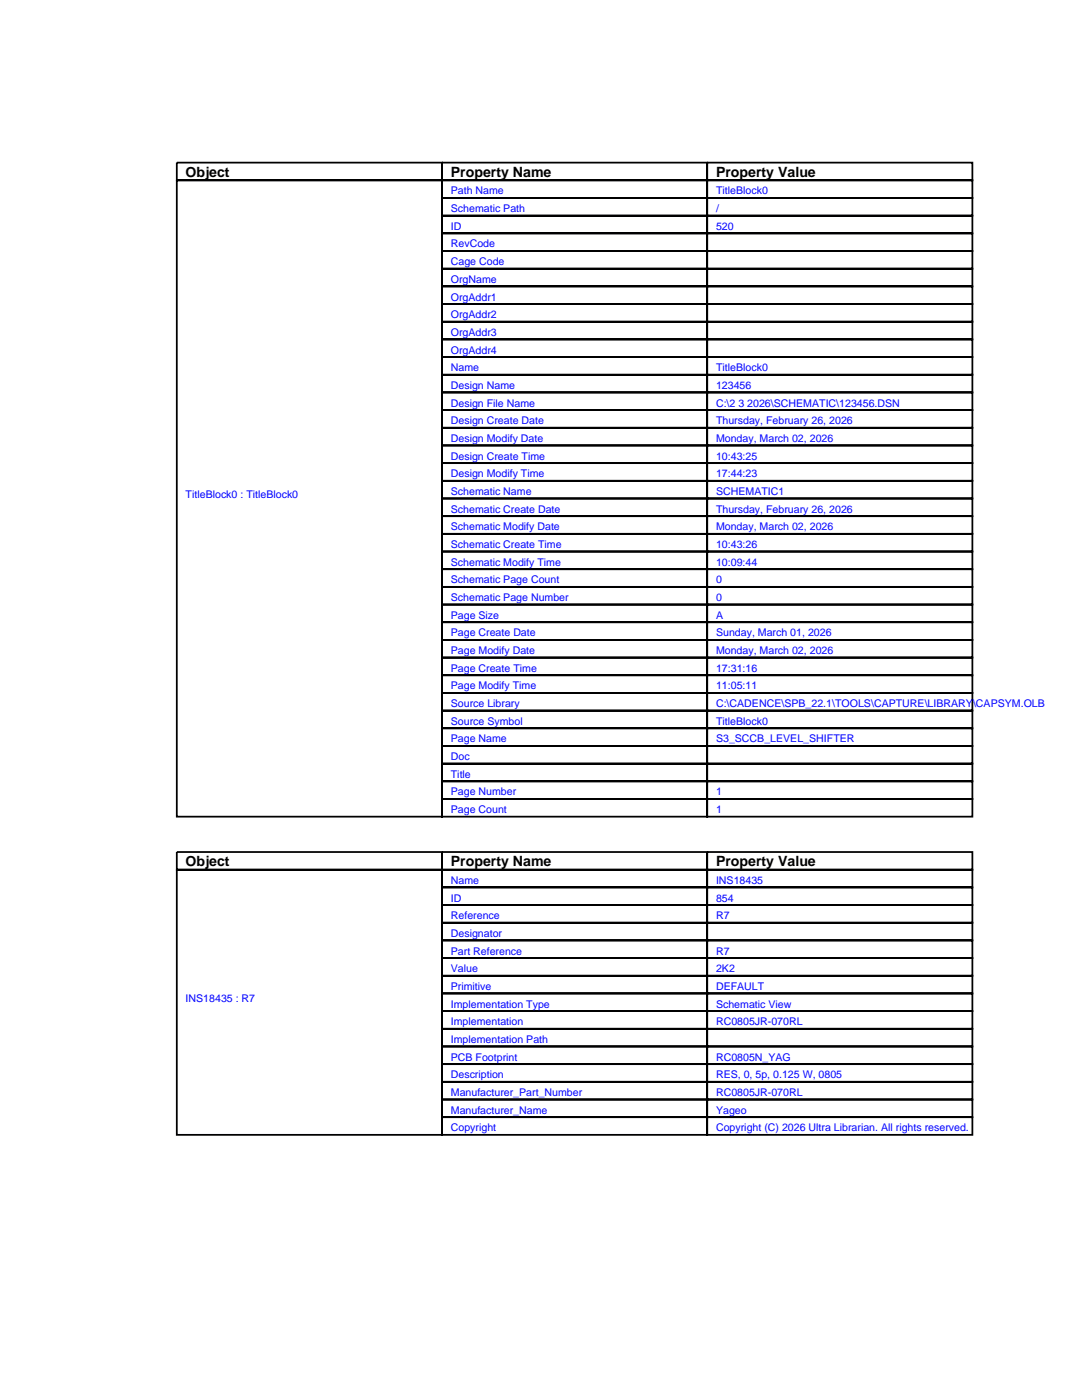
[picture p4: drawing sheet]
<svg xmlns="http://www.w3.org/2000/svg" width="216mm" height="279mm" viewBox="0 0 216 279" stroke-linecap="round" stroke-linejoin="round" font-family="sans-serif">
<defs><g id="words">
<g font-size="2.8">
<text x="37" y="35.3">Object</text>
<text x="90" y="35.3">Property Name</text>
<text x="142.9" y="35.3">Property Value</text>
<text x="37" y="172.9">Object</text>
<text x="90" y="172.9">Property Name</text>
<text x="142.9" y="172.9">Property Value</text>
</g>
<g font-size="2.1" fill="#00f">
<text x="90" y="38.8">Path Name</text>
<text x="142.9" y="38.8">TitleBlock0</text>
<text x="90" y="42.3">Schematic Path</text>
<text x="90" y="45.9">ID</text>
<text x="142.9" y="42.3">/</text>
<text x="142.9" y="45.9">520</text>
<text x="90" y="49.4">RevCode</text>
<text x="90" y="52.9">Cage Code</text>
<text x="90" y="56.4">OrgName</text>
<text x="90" y="60">OrgAddr1</text>
<text x="90" y="63.5">OrgAddr2</text>
<text x="90" y="67">OrgAddr3</text>
<text x="90" y="70.6">OrgAddr4</text>
<text x="90" y="74.1">Name</text>
<text x="90" y="77.6">Design Name</text>
<text x="142.9" y="74.1">TitleBlock0</text>
<text x="142.9" y="77.6">123456</text>
<text x="90" y="81.1">Design File Name</text>
<text x="142.9" y="81.1">C:\2 3 2026\SCHEMATIC\123456.DSN</text>
<text x="90" y="84.7">Design Create Date</text>
<text x="90" y="88.2">Design Modify Date</text>
<text x="142.9" y="84.7">Thursday, February 26, 2026</text>
<text x="142.9" y="88.2">Monday, March 02, 2026</text>
<text x="90" y="91.7">Design Create Time</text>
<text x="90" y="95.2">Design Modify Time</text>
<text x="142.9" y="91.7">10:43:25</text>
<text x="142.9" y="95.2">17:44:23</text>
<text x="37" y="99.5">TitleBlock0 : TitleBlock0</text>
<text x="90" y="98.8">Schematic Name</text>
<text x="142.9" y="98.8">SCHEMATIC1</text>
<text x="90" y="102.3">Schematic Create Date</text>
<text x="90" y="105.8">Schematic Modify Date</text>
<text x="142.9" y="102.3">Thursday, February 26, 2026</text>
<text x="142.9" y="105.8">Monday, March 02, 2026</text>
<text x="90" y="109.4">Schematic Create Time</text>
<text x="90" y="112.9">Schematic Modify Time</text>
<text x="142.9" y="109.4">10:43:26</text>
<text x="142.9" y="112.9">10:09:44</text>
<text x="90" y="116.4">Schematic Page Count</text>
<text x="90" y="119.9">Schematic Page Number</text>
<text x="142.9" y="116.4">0</text>
<text x="142.9" y="119.9">0</text>
<text x="90" y="123.5">Page Size</text>
<text x="142.9" y="123.5">A</text>
<text x="90" y="127">Page Create Date</text>
<text x="90" y="130.5">Page Modify Date</text>
<text x="142.9" y="127">Sunday, March 01, 2026</text>
<text x="142.9" y="130.5">Monday, March 02, 2026</text>
<text x="90" y="134.1">Page Create Time</text>
<text x="90" y="137.6">Page Modify Time</text>
<text x="142.9" y="134.1">17:31:16</text>
<text x="142.9" y="137.6">11:05:11</text>
<text x="90" y="141.1">Source Library</text>
<text x="142.9" y="141.1">C:\CADENCE\SPB_22.1\TOOLS\CAPTURE\LIBRARY\CAPSYM.OLB</text>
<text x="90" y="144.6">Source Symbol</text>
<text x="90" y="148.2">Page Name</text>
<text x="142.9" y="144.6">TitleBlock0</text>
<text x="142.9" y="148.2">S3_SCCB_LEVEL_SHIFTER</text>
<text x="90" y="151.7">Doc</text>
<text x="90" y="155.2">Title</text>
<text x="90" y="158.8">Page Number</text>
<text x="142.9" y="158.8">1</text>
<text x="90" y="162.3">Page Count</text>
<text x="142.9" y="162.3">1</text>
<text x="90" y="176.4">Name</text>
<text x="90" y="179.9">ID</text>
<text x="142.9" y="176.4">INS18435</text>
<text x="142.9" y="179.9">854</text>
<text x="90" y="183.4">Reference</text>
<text x="142.9" y="183.4">R7</text>
<text x="90" y="187">Designator</text>
<text x="90" y="190.5">Part Reference</text>
<text x="142.9" y="190.5">R7</text>
<text x="90" y="194">Value</text>
<text x="90" y="197.6">Primitive</text>
<text x="142.9" y="194">2K2</text>
<text x="142.9" y="197.6">DEFAULT</text>
<text x="37" y="200">INS18435 : R7</text>
<text x="90" y="201.1">Implementation Type</text>
<text x="142.9" y="201.1">Schematic View</text>
<text x="90" y="204.6">Implementation</text>
<text x="90" y="208.1">Implementation Path</text>
<text x="142.9" y="204.6">RC0805JR-070RL</text>
<text x="90" y="211.7">PCB Footprint</text>
<text x="90" y="215.2">Description</text>
<text x="142.9" y="211.7">RC0805N_YAG</text>
<text x="142.9" y="215.2">RES, 0, 5p, 0.125 W, 0805</text>
<text x="90" y="218.7">Manufacturer_Part_Number</text>
<text x="142.9" y="218.7">RC0805JR-070RL</text>
<text x="90" y="222.2">Manufacturer_Name</text>
<text x="90" y="225.8">Copyright</text>
<text x="142.9" y="222.2">Yageo</text>
<text x="142.9" y="225.8">Copyright (C) 2026 Ultra Librarian. All rights reserved.</text>
</g>
</g></defs>
<g fill="none" stroke="#000" stroke-width=".35">
<path d="M35.3 32.5h52.9v3.5h-52.9zM35.3 36h52.9v127h-52.9zM88.2 32.5h52.9v3.5h-52.9zM88.2 36h52.9v3.5h-52.9zM88.2 39.5h52.9v3.5h-52.9zM141.1 32.5h52.9v3.5h-52.9zM141.1 36h52.9v3.5h-52.9zM141.1 39.5h52.9v3.5h-52.9zM88.2 43h52.9v3.6h-52.9zM88.2 46.6h52.9v3.5h-52.9zM88.2 50.1h52.9v3.5h-52.9zM88.2 53.6h52.9v3.5h-52.9z"/>
<path d="M88.2 57.1h52.9v3.6h-52.9zM141.1 43h52.9v3.6h-52.9zM141.1 46.6h52.9v3.5h-52.9zM141.1 50.1h52.9v3.5h-52.9zM141.1 53.6h52.9v3.5h-52.9zM141.1 57.1h52.9v3.6h-52.9zM88.2 60.7h52.9v3.5h-52.9zM88.2 64.2h52.9v3.5h-52.9zM88.2 67.7h52.9v3.6h-52.9zM88.2 71.3h52.9v3.5h-52.9zM88.2 74.8h52.9v3.5h-52.9zM88.2 78.3h52.9v3.5h-52.9z"/>
<path d="M141.1 60.7h52.9v3.5h-52.9zM141.1 64.2h52.9v3.5h-52.9zM141.1 67.7h52.9v3.6h-52.9zM141.1 71.3h52.9v3.5h-52.9zM141.1 74.8h52.9v3.5h-52.9zM141.1 78.3h52.9v3.5h-52.9zM88.2 81.8h52.9v3.6h-52.9zM88.2 85.4h52.9v3.5h-52.9zM88.2 88.9h52.9v3.5h-52.9zM88.2 92.4h52.9v3.6h-52.9zM88.2 96h52.9v3.5h-52.9zM88.2 99.5h52.9v3.5h-52.9z"/>
<path d="M141.1 81.8h52.9v3.6h-52.9zM141.1 85.4h52.9v3.5h-52.9zM141.1 88.9h52.9v3.5h-52.9zM141.1 92.4h52.9v3.6h-52.9zM141.1 96h52.9v3.5h-52.9zM141.1 99.5h52.9v3.5h-52.9zM88.2 103h52.9v3.5h-52.9zM88.2 106.5h52.9v3.6h-52.9zM88.2 110.1h52.9v3.5h-52.9zM88.2 113.6h52.9v3.5h-52.9zM88.2 117.1h52.9v3.5h-52.9zM141.1 103h52.9v3.5h-52.9z"/>
<path d="M141.1 106.5h52.9v3.6h-52.9zM141.1 110.1h52.9v3.5h-52.9zM141.1 113.6h52.9v3.5h-52.9zM141.1 117.1h52.9v3.5h-52.9zM88.2 120.6h52.9v3.6h-52.9zM88.2 124.2h52.9v3.5h-52.9zM88.2 127.7h52.9v3.5h-52.9zM88.2 131.2h52.9v3.6h-52.9zM88.2 134.8h52.9v3.5h-52.9zM88.2 138.3h52.9v3.5h-52.9zM141.1 120.6h52.9v3.6h-52.9zM141.1 124.2h52.9v3.5h-52.9z"/>
<path d="M141.1 127.7h52.9v3.5h-52.9zM141.1 131.2h52.9v3.6h-52.9zM141.1 134.8h52.9v3.5h-52.9zM141.1 138.3h52.9v3.5h-52.9zM88.2 141.8h52.9v3.5h-52.9zM88.2 145.3h52.9v3.6h-52.9zM88.2 148.9h52.9v3.5h-52.9zM88.2 152.4h52.9v3.5h-52.9zM88.2 155.9h52.9v3.6h-52.9zM88.2 159.5h52.9v3.5h-52.9zM141.1 141.8h52.9v3.5h-52.9zM141.1 145.3h52.9v3.6h-52.9z"/>
<path d="M141.1 148.9h52.9v3.5h-52.9zM141.1 152.4h52.9v3.5h-52.9zM141.1 155.9h52.9v3.6h-52.9zM141.1 159.5h52.9v3.5h-52.9zM35.3 170h52.9v3.6h-52.9zM35.3 173.6h52.9v52.9h-52.9zM88.2 170h52.9v3.6h-52.9zM88.2 173.6h52.9v3.5h-52.9zM88.2 177.1h52.9v3.5h-52.9zM141.1 170h52.9v3.6h-52.9zM141.1 173.6h52.9v3.5h-52.9zM141.1 177.1h52.9v3.5h-52.9z"/>
<path d="M88.2 180.6h52.9v3.5h-52.9zM88.2 184.1h52.9v3.6h-52.9zM88.2 187.7h52.9v3.5h-52.9zM88.2 191.2h52.9v3.5h-52.9zM88.2 194.7h52.9v3.6h-52.9zM88.2 198.3h52.9v3.5h-52.9zM141.1 180.6h52.9v3.5h-52.9zM141.1 184.1h52.9v3.6h-52.9zM141.1 187.7h52.9v3.5h-52.9zM141.1 191.2h52.9v3.5h-52.9zM141.1 194.7h52.9v3.6h-52.9zM141.1 198.3h52.9v3.5h-52.9z"/>
<path d="M88.2 201.8h52.9v3.5h-52.9zM88.2 205.3h52.9v3.5h-52.9zM88.2 208.8h52.9v3.6h-52.9zM88.2 212.4h52.9v3.5h-52.9zM88.2 215.9h52.9v3.5h-52.9zM88.2 219.4h52.9v3.6h-52.9zM141.1 201.8h52.9v3.5h-52.9zM141.1 205.3h52.9v3.5h-52.9zM141.1 208.8h52.9v3.6h-52.9zM141.1 212.4h52.9v3.5h-52.9zM141.1 215.9h52.9v3.5h-52.9zM141.1 219.4h52.9v3.6h-52.9z"/>
<path d="M88.2 223h52.9v3.5h-52.9zM141.1 223h52.9v3.5h-52.9z"/>
</g>
<use href="#words"/>
</svg>
